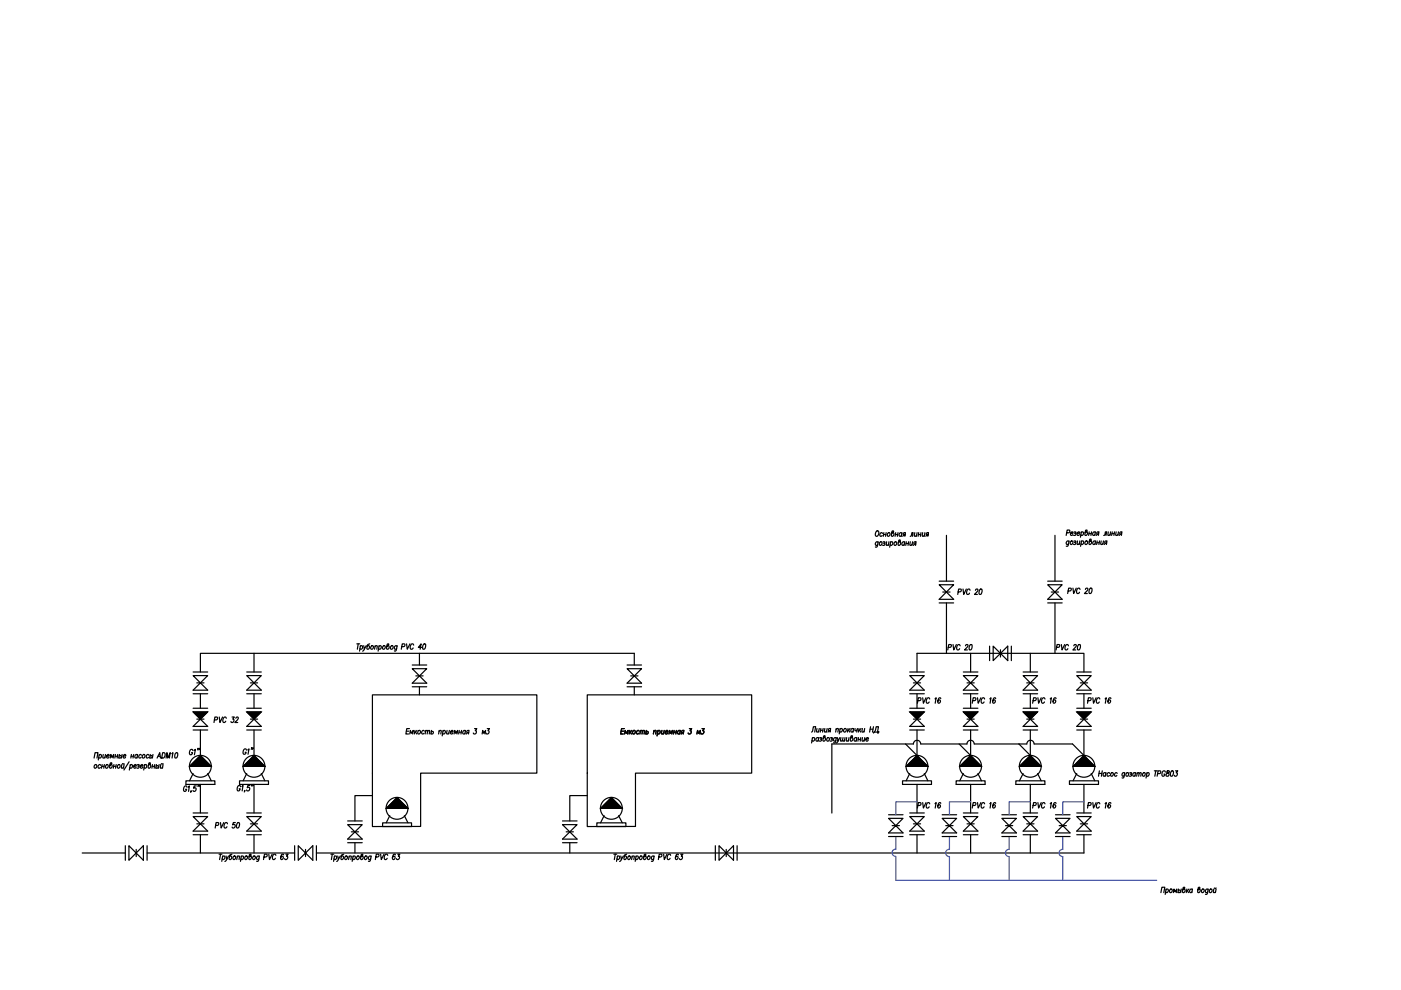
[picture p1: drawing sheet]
<svg xmlns="http://www.w3.org/2000/svg" width="297mm" height="210mm" viewBox="0 0 297 210" stroke-linecap="round" stroke-linejoin="round" font-family="sans-serif">
<!-- layer: 0 -->
<g fill="none" stroke="#000" stroke-width=".25">
<path d="M199.1 124l3.1 3.1h-3.1l3.1-3.1zM199.1 123.2h3.1M199.1 127.8h3.1M199.9 125.5h1.5M209.8 137v3.1M210.6 137v3.1l3.1-3.1v3.1zM212.1 137.8v1.5M214.4 137v3.1M222.1 124l3.1 3.1h-3.1l3.1-3.1zM222.1 123.2h3.1M222.1 127.8h3.1M222.9 125.5h1.5"/>
<path d="M40.9 143.2l3.1 3.1h-3.1l3.1-3.1zM40.9 150.9l3.1 3.1h-3.1l3.1-3.1zM40.9 142.5h3.1M40.9 147.1h3.1M40.9 150.2h3.1M40.9 154.8h3.1M41.7 144.8h1.6M41.7 152.5h1.6M52.3 143.2l3.1 3.1h-3.1l3.1-3.1zM52.3 150.9l3.1 3.1h-3.1l3.1-3.1zM52.3 142.5h3.1M52.3 147.1h3.1"/>
<path d="M52.3 150.2h3.1M52.3 154.8h3.1M53.1 144.8h1.5M53.1 152.5h1.5M87.4 141.8l3.1 3.1h-3.1l3.1-3.1zM87.4 141h3.1M87.4 145.6h3.1M88.2 143.3h1.5M133 141.8l3 3.1h-3l3-3.1zM133 141h3M133 145.6h3M133.7 143.3h1.6"/>
<path d="M192.9 143.2l3.1 3.1h-3.1l3.1-3.1zM192.9 150.9l3.1 3.1h-3.1l3.1-3.1zM192.9 142.5h3.1M192.9 147.1h3.1M192.9 150.2h3.1M192.9 154.8h3.1M193.7 144.8h1.5M193.7 152.5h1.5M204.2 143.2l3.1 3.1h-3.1l3.1-3.1zM204.2 150.9l3.1 3.1h-3.1l3.1-3.1zM204.2 142.5h3.1M204.2 147.1h3.1"/>
<path d="M204.2 150.2h3.1M204.2 154.8h3.1M205 144.8h1.6M205 152.5h1.6M216.9 143.2l3.1 3.1h-3.1l3.1-3.1zM216.9 150.9l3.1 3.1h-3.1l3.1-3.1zM216.9 142.5h3.1M216.9 147.1h3.1M216.9 150.2h3.1M216.9 154.8h3.1M217.7 144.8h1.5M217.7 152.5h1.5"/>
<path d="M228.3 143.2l3.1 3.1h-3.1l3.1-3.1zM228.3 150.9l3.1 3.1h-3.1l3.1-3.1zM228.3 142.5h3.1M228.3 147.1h3.1M228.3 150.2h3.1M228.3 154.8h3.1M229.1 144.8h1.5M229.1 152.5h1.5M26.6 179.3v3.1M27.3 179.3v3.1l3.1-3.1v3.1zM31.2 179.3v3.1M39.4 165.6h6.2v.7h-6.2z"/>
<path d="M40.2 162.5l2.3-2.3 2.3 2.3zM40.9 173.1l3.1 3.1h-3.1l3.1-3.1zM40.9 164l-.7 1.6M40.9 172.4h3.1M40.9 177h3.1M41.7 174.7h1.6M44 164l.8 1.6M50.8 165.6h6.1v.7h-6.1zM52.3 173.1l3.1 3.1h-3.1l3.1-3.1zM52.3 164l-.8 1.6M52.3 172.4h3.1M52.3 177h3.1"/>
<path d="M53.1 174.7h1.5M53.9 160.2l2.3 2.3h-4.7zM55.4 164l.8 1.6M62.5 179.3v3.1M63.2 179.3v3.1l3.1-3.1v3.1zM67.1 179.3v3.1M73.7 174.8l3.1 3.1h-3.1l3.1-3.1zM73.7 174.1h3.1M73.7 178.7h3.1M74.5 176.4h1.5M81.1 174.5h6.2v.7h-6.2zM82.6 172.9l-.7 1.6"/>
<path d="M84.2 169.1l2.3 2.3h-4.6zM85.7 172.9l.8 1.6M119.3 174.8l3.1 3.1h-3.1l3.1-3.1zM119.3 174.1h3.1M119.3 178.7h3.1M120 176.4h1.6M126.5 174.5h6.2v.7h-6.2zM127.3 171.4l2.3-2.3 2.3 2.3zM128.1 172.9l-.8 1.6M131.2 172.9l.7 1.6M151.7 179.3v3.1M152.4 179.3v3.1l3.1-3.1v3.1z"/>
<path d="M156.3 179.3v3.1M188.4 173.5l3.1 3.1h-3.1l3.1-3.1zM188.4 172.7h3.1M188.4 177.4h3.1M189.2 175.1h1.5M191.4 165.6h6.1v.7h-6.1zM192.1 162.5l2.3-2.3 2.3 2.3zM192.9 173.1l3.1 3.1h-3.1l3.1-3.1zM192.9 172.4h3.1M192.9 177h3.1M192.9 164l-.8 1.6M193.7 174.7h1.5"/>
<path d="M196 164l.7 1.6M199.8 173.5l3 3.1h-3l3-3.1zM199.8 172.7h3M199.8 177.4h3M200.5 175.1h1.6M202.7 165.6h6.2v.7h-6.2zM204.2 173.1l3.1 3.1h-3.1l3.1-3.1zM204.2 172.4h3.1M204.2 177h3.1M204.2 164l-.7 1.6M205 174.7h1.6M205.8 160.2l2.3 2.3h-4.6z"/>
<path d="M207.3 164l.8 1.6M212.4 173.5l3.1 3.1h-3.1l3.1-3.1zM212.4 172.7h3.1M212.4 177.4h3.1M213.2 175.1h1.5M215.4 165.6h6.1v.7h-6.1zM216.1 162.5l2.3-2.3 2.4 2.3zM216.9 173.1l3.1 3.1h-3.1l3.1-3.1zM216.9 172.4h3.1M216.9 177h3.1M216.9 164l-.8 1.6M217.7 174.7h1.5"/>
<path d="M220 164l.8 1.6M223.8 173.5l3.1 3.1h-3.1l3.1-3.1zM223.8 172.7h3.1M223.8 177.4h3.1M224.6 175.1h1.5M226.7 165.6h6.2v.7h-6.2zM227.5 162.5h4.6M227.5 162.5l2.3-2.3 2.3 2.3M228.3 173.1l3.1 3.1h-3.1l3.1-3.1zM228.3 172.4h3.1M228.3 177h3.1M228.3 164l-.8 1.6"/>
<path d="M229.1 174.7h1.5M231.4 164l.7 1.6M28.9 180.1v1.5M64.8 180.1v1.5M154 180.1v1.5"/>
<circle cx="42.5" cy="162.5" r="2.32"/>
<circle cx="53.8" cy="162.5" r="2.32"/>
<circle cx="84.2" cy="171.4" r="2.32"/>
<circle cx="129.6" cy="171.4" r="2.32"/>
<circle cx="194.4" cy="162.5" r="2.32"/>
<circle cx="205.8" cy="162.5" r="2.32"/>
<circle cx="218.4" cy="162.5" r="2.32"/>
<circle cx="229.8" cy="162.5" r="2.32"/>
</g>
<g fill="#000" stroke="#000" stroke-width=".21">
<path d="M40.9 150.9h3.1l-1.5 1.6zM52.3 150.9h3.1l-1.5 1.6zM192.9 150.9h3.1l-1.6 1.6zM204.2 150.9h3.1l-1.5 1.6zM216.9 150.9h3.1l-1.6 1.6zM228.3 150.9h3.1l-1.6 1.6zM42.5 160.2l2.3 2.3h-4.6zM53.9 160.2l2.3 2.3h-4.7zM84.2 169.1l2.3 2.3h-4.6zM129.6 169.1l2.3 2.3h-4.6zM194.4 160.2l2.3 2.3h-4.6zM205.8 160.2l2.3 2.3h-4.6z"/>
<path d="M218.4 160.2l2.4 2.3h-4.7zM229.8 160.2l2.3 2.3h-4.6z"/>
</g>
<g fill="none" stroke="#000" stroke-width=".25">
<path d="M185.8 112.7l.2-.1a.57 .57 0 0 1 .3 .6 .57 .57 0 0 1-.6 .5l-.1-.4zM186.2 115h-.1a.34 .34 0 0 0-.5 .2 .34 .34 0 0 0 .4 .4l.1-.1M186.2 114.9l-.2 1-.4 .1M186.5 115l.2-.1a.35 .35 0 0 1 .3 .4 .35 .35 0 0 1-.6 .2zM187.1 113.1l-.1-.1a.34 .34 0 0 0-.4 .3 .34 .34 0 0 0 .3 .4l.1-.2M187.2 114.9h.4v.2l-.2 .1M187.3 113.3h.5M187.4 112.9l-.1 .8M187.5 115.2l.1 .2-.1 .2h-.4M187.9 112.9l-.1 .8M188 114.9l-.1 .7h.2l.3-.2M188.2 113.1l.2-.2a.35 .35 0 0 1 .3 .5 .35 .35 0 0 1-.6 .1z"/>
<path d="M188.5 114.9l-.2 .7M188.8 115l.2-.1a.35 .35 0 0 1 .3 .4 .35 .35 0 0 1-.6 .2M188.8 114.9l-.2 1.1M189.3 112.9a.36 .36 0 0 1 .2 .5 .36 .36 0 0 1-.5 .2l.1-.9 .3-.1v.2l-.4 .3M189.6 115l.2-.1a.35 .35 0 0 1 .3 .4 .35 .35 0 0 1-.5 .2zM189.8 113.3h.5M189.9 112.9l-.1 .8M190.4 112.9l-.1 .8M190.7 114.9a.36 .36 0 0 1 .2 .4 .36 .36 0 0 1-.5 .2l.1-.9 .3-.1v.3l-.3 .2M191.2 113.1l-.1-.1a.38 .38 0 0 0-.5 .2 .38 .38 0 0 0 .3 .5l.2-.2M191.2 112.9l-.1 .8M191.6 113.4l-.2 .3"/>
<path d="M191.8 115l-.1-.1a.38 .38 0 0 0-.5 .3 .38 .38 0 0 0 .3 .4l.2-.1M191.8 114.9l-.1 .7M191.9 113.4l-.4-.1 .2-.4h.3l-.2 .8M192.1 115.2h.5M192.2 114.9l-.2 .7M192.6 114.9l-.1 .7M193 113.7h.2l.1-.8h.3l-.1 .8M193 114.9l-.1 .7h.2l.3-.2M193.5 114.9l-.2 .7M193.9 115.4l-.2 .2M194 112.9l-.1 .8h.2l.2-.2M194.1 115.4l-.3-.2 .2-.3h.2l-.1 .7"/>
<path d="M194.4 112.9l-.1 .8M194.7 113.3h.5M194.8 112.9l-.1 .8M195.3 112.9l-.2 .8M195.6 112.9l-.1 .8h.3l.2-.2M196.1 112.9l-.1 .8M196.5 113.4l-.2 .3M196.8 113.4l-.4-.1 .2-.4h.3l-.2 .8M200.7 113.5v9.7M223.7 113.5v9.7M226.2 113l.5-.1 .1-.5h-.5l-.3 1.1M226.6 114.9v-.1a.33 .33 0 0 0-.5 .2 .33 .33 0 0 0 .3 .4l.2-.1"/>
<path d="M226.7 114.7l-.3 1-.3 .1M227 113.1h.5v-.2a.33 .33 0 0 0-.5 .2 .33 .33 0 0 0 .3 .4l.1-.1M227.1 114.7a.33 .33 0 0 1 .4 .4 .33 .33 0 0 1-.6 .2zM227.7 114.7h.4v.3h-.3M227.7 112.8h.4v.2l-.3 .1M228 113.1l.1 .3-.5 .1M228 115l.1 .2-.1 .2h-.4M228.4 113.1h.5v-.2a.34 .34 0 0 0-.5 .2 .34 .34 0 0 0 .4 .4l.1-.1M228.5 114.7l-.1 .7 .2 .1 .2-.3M228.9 114.7l-.1 .8M229.2 112.9a.3 .3 0 0 1 .5 0 .3 .3 0 0 1-.1 .5l-.2 .1-.2-.1M229.3 114.9l.1-.2a.33 .33 0 0 1 .3 .4 .33 .33 0 0 1-.5 .2"/>
<path d="M229.3 112.8l-.2 1.1M229.3 114.7l-.2 1.1M230.2 114.7a.33 .33 0 0 1 .4 .5 .33 .33 0 0 1-.6 .1zM230.3 112.8a.36 .36 0 0 1 .2 .4 .36 .36 0 0 1-.5 .2l.2-.9 .2-.1v.3l-.3 .2M230.9 113.1h.5M230.9 112.8l-.1 .7M231.1 114.7a.36 .36 0 0 1 .3 .5 .36 .36 0 0 1-.5 .1l.1-.9 .3-.1v.3l-.4 .3M231.4 112.8l-.1 .7M232.2 112.9a.33 .33 0 0 0-.5 .2 .33 .33 0 0 0 .3 .4l.1-.1M232.2 114.9v-.2a.35 .35 0 0 0-.5 .3 .35 .35 0 0 0 .4 .4l.1-.1M232.2 112.8l-.1 .7M232.3 114.7l-.2 .8"/>
<path d="M232.6 115.1h.5M232.6 114.7l-.1 .8M232.6 113.2l-.2 .3M232.9 113.2h-.3l-.1-.2 .2-.2h.3l-.1 .7M233.1 114.7l-.1 .8M233.5 114.7l-.1 .7 .2 .1 .3-.3M234 114.7l-.2 .8M234 113.5l.3-.2 .1-.5h.2l-.1 .7M234.3 115.2l-.2 .3M234.6 115.2l-.4-.1 .1-.4h.4l-.1 .8M235 112.8l-.1 .7h.2l.3-.2M235.5 112.8l-.2 .7"/>
<path d="M235.7 113.1h.5M235.8 112.8l-.1 .7M236.3 112.8l-.1 .7M236.7 112.8l-.1 .7h.2l.2-.2M237.1 112.8l-.1 .7M237.5 113.2l-.2 .3M237.8 113.2l-.4-.1 .2-.3h.3l-.1 .7M53.9 138.5v4M75.7 136.5h.6M76 136.5l-.2 1.2M76.4 137.1l.2-.2a.35 .35 0 0 1 .2 .5 .35 .35 0 0 1-.5 .1M76.4 136.9l-.2 1.2"/>
<path d="M77.1 136.9l.1 .8 .4-.8M77.2 137.7l-.3 .4M78.4 136.5l-.5 .3-.1 .7a.33 .33 0 0 0 .5-.1 .33 .33 0 0 0-.4-.4l-.1 .1M78.8 137l.1-.1a.35 .35 0 0 1 .2 .5 .35 .35 0 0 1-.5 .1zM79.5 137.1l.3-.2 .2 .1-.1 .7M79.6 136.9l-.2 .8M80.4 137.1l.1-.2a.35 .35 0 0 1 .3 .5 .35 .35 0 0 1-.5 .1M80.4 136.9l-.2 1.2M81.3 137l.1-.1a.35 .35 0 0 1 .2 .5 .35 .35 0 0 1-.5 .1zM82.2 136.9a.34 .34 0 0 1 .3 .5 .34 .34 0 0 1-.6 0l.2-.8 .3-.1v.3l-.4 .3M83 137l.1-.1a.35 .35 0 0 1 .2 .5 .35 .35 0 0 1-.5 .1zM84.2 137.1l-.1-.1a.34 .34 0 0 0-.5 .2 .34 .34 0 0 0 .4 .4l.1-.1"/>
<path d="M84.2 136.9l-.2 1-.4 .1M85.2 137.1h.5l.1-.5-.5-.1-.2 1.2M86.2 136.5l.1 1.2 .6-1.2M87.7 136.8a.36 .36 0 0 0-.4-.3 .36 .36 0 0 0-.3 .5v.2a.33 .33 0 0 0 .2 .5 .33 .33 0 0 0 .4-.3M88.9 138.5v2.5M89.4 137.3h-.7l.6-.8-.2 1.2M89.8 136.6l.3-.1a.72 .72 0 0 1-.3 1.2l-.2-.1v-.4zM200.7 127.8v10.7M201 137.3l.6-.1 .1-.5h-.5l-.3 1.1M202.1 136.7l.1 1.1 .6-1.1M203.1 125.5l.6-.1 .1-.5h-.6l-.1 1.1M203.6 136.9a.36 .36 0 0 0-.5-.2 .36 .36 0 0 0-.2 .4l-.1 .3a.33 .33 0 0 0 .3 .4 .33 .33 0 0 0 .4-.3"/>
<path d="M204.2 124.9l.1 1.1 .6-1.1M204.7 136.9l.2-.2 .3 .1v.3l-.7 .7h.6M205.7 125.2a.35 .35 0 0 0-.5-.3 .35 .35 0 0 0-.2 .4l-.1 .3a.33 .33 0 0 0 .3 .4 .33 .33 0 0 0 .4-.2M205.7 136.7h.2a.72 .72 0 0 1-.3 1.1h-.1v-.5zM205.8 138.5v4M206.8 125.2a.27 .27 0 0 1 .3-.3 .27 .27 0 0 1 .2 .3l-.7 .8h.6M207.8 124.9h.2a.73 .73 0 0 1-.2 1.1l-.2-.5zM218.4 138.5v4M223.7 127.8v10.7M224 137.3l.5-.1 .1-.5h-.5l-.2 1.1M225 136.7l.2 1.1 .5-1.1M226.5 125.3h.5l.1-.6h-.5l-.2 1.1"/>
<path d="M226.5 136.9a.36 .36 0 0 0-.4-.2 .36 .36 0 0 0-.3 .4v.3a.32 .32 0 0 0 .2 .4 .32 .32 0 0 0 .4-.3M227.5 124.7l.1 1.1 .6-1.1M227.7 136.9l.2-.2 .3 .1-.1 .3-.6 .7h.6M228.7 136.7h.2a.72 .72 0 0 1-.3 1.1h-.1l-.1-.5zM229 125a.36 .36 0 0 0-.4-.3 .36 .36 0 0 0-.3 .4l-.1 .3a.33 .33 0 0 0 .3 .5 .33 .33 0 0 0 .4-.3M230.1 125l.2-.3 .3 .1v.3l-.7 .7h.6M231.1 124.7h.3a.72 .72 0 0 1-.3 1.1h-.2v-.4zM21 160l-.2 1.1M21.9 160l-.1 .7h.2l.3-.2M22.4 160l-.2 .7M24.5 160l-.2 .7M25 160l-.2 .7"/>
<path d="M25.3 160l-.1 .7M25.9 160l-.2 .7M27.9 160l-.2 .7M28.3 160l-.1 .7M29.2 160l-.2 .7M31.9 160l-.2 .7M32.4 160l-.1 .7M34.5 159.6a.57 .57 0 0 1 .6 .4 .57 .57 0 0 1-.4 .7h-.4zM36.4 159.8l.3-.2-.2 1.1M37.3 159.6h.2a.72 .72 0 0 1-.3 1.1h-.1l-.1-.5zM40.9 159.2a.36 .36 0 0 0-.4-.3 .36 .36 0 0 0-.3 .4v.5a.34 .34 0 0 0 .4 .2 .34 .34 0 0 0 .2-.4h-.2M41.2 159.1l.2-.2-.2 1.1"/>
<path d="M42 158.7l-.1 .3M42.3 158.7l-.2 .3M42.5 147.1v3.1M42.5 154.8v5.4M45.5 152.6l.5-.1 .1-.4-.5-.1-.2 1.2M46.5 152l.1 1.2 .6-1.2M48 152.3a.35 .35 0 0 0-.5-.3 .35 .35 0 0 0-.2 .5l-.1 .2a.33 .33 0 0 0 .2 .5 .33 .33 0 0 0 .5-.3M49.2 152h.5l-.4 .5a.34 .34 0 0 1 .2 .5 .34 .34 0 0 1-.5 0M50 152.3l.2-.3h.2l.1 .3-.7 .9h.6M52.3 159.1a.36 .36 0 0 0-.5-.3 .36 .36 0 0 0-.2 .4l-.1 .3a.35 .35 0 0 0 .4 .4 .35 .35 0 0 0 .3-.4h-.2M52.5 159l.3-.2-.2 1.1M53.4 158.6l-.1 .3"/>
<path d="M53.7 158.6l-.2 .3M53.9 147.1v3.1M53.9 154.8v5.4M79 147.3h34.8v16.6h-24.6v11.3h-10.2zM86.2 155h.5M86.8 154.5h-.6l-.2 1.1h.6M86.9 155.6l.1-.7 .2 .6 .4-.6-.1 .7M88 154.9l-.2 .7M88.1 155.2l.2 .4M88.4 154.9l-.5 .5M88.7 155l.2-.1a.35 .35 0 0 1 .2 .5 .35 .35 0 0 1-.5 .1zM88.9 145.6v1.7"/>
<path d="M90 155l-.1-.1a.34 .34 0 0 0-.5 .3 .34 .34 0 0 0 .4 .4l.1-.1M90.2 155.1l.3-.2h.1v.7M90.3 154.9l-.2 .7M90.7 155.1l.2-.2h.2l-.1 .7M91.4 155.2a.28 .28 0 0 1 .5 0 .28 .28 0 0 1-.2 .4l-.3-.1M91.5 154.9l-.1 .7M93.1 155.1l.2-.2h.2v.7M93.1 154.9l-.1 .7M93.9 155l.2-.1a.35 .35 0 0 1 .3 .5 .35 .35 0 0 1-.6 .1M93.9 154.9l-.1 1.1M94.8 154.9l-.1 .7h.2l.3-.2M95.3 154.9l-.2 .7"/>
<path d="M95.5 155.2h.5v-.2a.33 .33 0 0 0-.5 .2 .33 .33 0 0 0 .4 .4l.1-.1M96.3 155.6l.1-.7 .2 .6 .4-.6-.1 .7M97.3 155.2h.5M97.4 154.9l-.2 .7M97.9 154.9l-.2 .7M98.7 155l-.1-.1a.37 .37 0 0 0-.5 .3 .37 .37 0 0 0 .3 .4l.2-.1M98.7 154.9l-.1 .7M99.1 155.3l-.2 .3M99.4 155.3l-.4-.1 .2-.3h.2l-.1 .7M100.6 154.5h.5l-.3 .4a.34 .34 0 0 1 .1 .6 .34 .34 0 0 1-.5-.1M102.2 155.6l.1-.7 .3 .6 .4-.6-.2 .7M103.3 154.5h.5l-.4 .4a.34 .34 0 0 1 .2 .6 .34 .34 0 0 1-.6-.1"/>
<path d="M124.5 147.3h34.9v16.6h-24.7v11.3h-10.2zM131.7 155h.5M132.4 154.5h-.6l-.2 1.1h.6M132.4 155.6l.2-.7 .2 .6 .4-.6-.2 .7M133.5 154.9l-.1 .7M133.6 155.2l.3 .4M134 154.9l-.6 .5M134.2 155l.2-.1a.35 .35 0 0 1 .3 .4 .35 .35 0 0 1-.6 .2zM134.5 141v-2.5h-92v4M134.5 145.6v1.7M135.5 155a.32 .32 0 0 0-.5 .2 .32 .32 0 0 0 .3 .4l.1-.1M135.8 155.1l.2-.2h.2l-.1 .7"/>
<path d="M135.8 154.9l-.1 .7M136.2 155.1l.3-.2h.1v.7M137 155.2v-.1a.27 .27 0 0 1 .5 .2 .27 .27 0 0 1-.3 .3l-.3-.1M137 154.9l-.1 .7M138.6 155.1l.3-.2h.2l-.1 .7M138.7 154.9l-.2 .7M139.5 155l.2-.1a.35 .35 0 0 1 .2 .5 .35 .35 0 0 1-.5 .1M139.5 154.9l-.2 1.1M140.3 154.9v.7h.2l.2-.2M140.8 154.9l-.1 .7M141.1 155.2h.5v-.2a.34 .34 0 0 0-.5 .2 .34 .34 0 0 0 .3 .4l.1-.1M141.8 155.6l.2-.7 .2 .6 .4-.6-.2 .7"/>
<path d="M142.9 155.2h.4M142.9 154.9l-.1 .7M143.4 154.9l-.1 .7M144.2 155v-.1a.35 .35 0 0 0-.6 .3 .35 .35 0 0 0 .4 .4l.1-.1M144.3 154.9l-.2 .7M144.6 155.3l-.2 .3M144.9 155.3l-.4-.1 .2-.3h.3l-.1 .7M146.2 154.5h.4l-.3 .4a.34 .34 0 0 1 .2 .6 .34 .34 0 0 1-.6-.1M147.8 155.6l.1-.7 .2 .6 .4-.6-.1 .7M148.9 154.5h.4l-.3 .4a.34 .34 0 0 1 .2 .6 .34 .34 0 0 1-.6-.1M172.1 155.2l.2-.2 .2-.9h.4l-.2 1.1M172.2 156.5l.3-.1a.35 .35 0 0 1 .2 .5 .35 .35 0 0 1-.5 .1"/>
<path d="M172.3 156.4l-.2 1.1M173.2 154.5l-.1 .7h.2l.3-.2M173.6 156.5a.33 .33 0 0 0-.6 .2 .33 .33 0 0 0 .4 .4l.1-.1M173.6 156.4l-.2 .7M173.7 154.5l-.1 .7M173.8 156.4h.4l-.1 .2-.2 .1M174 154.8h.5M174 154.5l-.1 .7M174.1 156.7l.1 .2-.1 .2h-.4M174.5 154.5l-.1 .7M174.7 156.4a.36 .36 0 0 1 .3 .5 .36 .36 0 0 1-.5 .1l.1-.9 .3-.1v.3l-.4 .2M174.9 154.5l-.1 .7h.2l.3-.2"/>
<path d="M175.4 156.5l.2-.1a.34 .34 0 0 1 .2 .5 .34 .34 0 0 1-.5 .1zM175.4 154.5l-.2 .7M175.8 154.9l-.3 .3M176 154.9l-.4-.1 .2-.3h.3l-.1 .7M176.1 156.4h.4l-.1 .2-.2 .1M176.3 156.7l.1 .3-.4 .1M177.3 154.7l.2-.2h.2l-.1 .7M177.3 156.5l-.1-.1a.38 .38 0 0 0-.5 .3 .38 .38 0 0 0 .3 .4l.2-.1M177.3 154.5l-.1 .7M177.3 156.4l-.2 1-.4 .1M177.6 156.4l.1 .7 .4-.7M177.7 157.1l-.4 .4"/>
<path d="M178.1 154.6l.2-.1a.35 .35 0 0 1 .3 .5 .35 .35 0 0 1-.6 .1M178.1 154.5l-.2 1.1M178.3 156.4l-.1 .7h.2l.2-.2M178.7 156.4v.7h.1l.3-.2M179 154.6l.1-.1a.34 .34 0 0 1 .3 .4 .34 .34 0 0 1-.5 .2zM179.2 156.4l-.2 .7M179.5 156.4l-.1 .7h.2l.3-.2M179.8 154.5l-.1 .7M179.9 154.8l.3 .4M180 156.4l-.1 .7M180.2 154.5l-.5 .5M180.5 156.4a.36 .36 0 0 1 .3 .5 .36 .36 0 0 1-.5 .1l.1-.9 .3-.1v.3l-.4 .2"/>
<path d="M181 154.6l-.1-.1a.35 .35 0 0 0-.5 .2 .35 .35 0 0 0 .4 .5l.1-.1M181 154.5l-.1 .7M181.3 154.5v.4l.4-.2M181.6 156.5v-.1a.38 .38 0 0 0-.5 .3 .38 .38 0 0 0 .3 .4l.2-.1M181.7 156.4l-.2 .7M181.8 154.5l-.2 .7M182 156.8h.4M182 156.4l-.1 .7M182.1 154.5l-.1 .7M182.3 154.8l.2 .4M182.5 156.4l-.1 .7M182.6 154.5l-.6 .5"/>
<path d="M182.8 154.5v.7h.2l.2-.2M182.9 156.4l-.1 .7h.2l.2-.2M183.3 154.5l-.1 .7M183.4 156.4l-.2 .7M183.6 156.7h.5v-.3a.34 .34 0 0 0-.5 .3 .34 .34 0 0 0 .4 .4l.1-.1M184.5 154.6h.6M184.6 154.1l-.2 1.1M185.2 154.1l-.2 1.1M185.2 155.4l.1-.2h.8v.2M185.3 155.2l.3-.5 .2-.6h.5l-.3 1.1M186.3 155.2l-.1 .2M194.4 142.5v-4h35.4v4"/>
<path d="M194.4 154.8v5.4l-2.4-2.5h-15.6v14.7M194.4 147.1v3.1M194.6 148.6l.6-.2v-.4l-.5-.1-.2 1.2M195.6 147.9l.2 1.2 .5-1.2M197.1 148.2a.35 .35 0 0 0-.4-.2 .35 .35 0 0 0-.3 .4v.3a.33 .33 0 0 0 .2 .4 .33 .33 0 0 0 .4-.3M198.2 148.2l.3-.3-.2 1.2M199.5 148.1l-.1-.1a.62 .62 0 0 0-.6 .4 .62 .62 0 0 0 .2 .7 .37 .37 0 0 0 .4-.3 .37 .37 0 0 0-.3-.4l-.3 .3M205.8 147.1v3.1M205.8 154.8v5.4l-2.4-2.5M206.2 148.6l.6-.2 .1-.4-.6-.1-.2 1.2M207.2 147.9l.2 1.2 .6-1.2M208.8 148.2a.36 .36 0 0 0-.5-.2 .36 .36 0 0 0-.2 .4l-.1 .3a.33 .33 0 0 0 .2 .4 .33 .33 0 0 0 .4-.3"/>
<path d="M209.9 148.2l.2-.3-.2 1.2M211.1 148.1v-.1a.62 .62 0 0 0-.6 .4 .62 .62 0 0 0 .2 .7 .37 .37 0 0 0 .3-.3 .37 .37 0 0 0-.2-.4l-.3 .3M218.4 147.1v3.1M218.4 154.8v5.4l-2.4-2.5M219 148.6l.6-.1 .1-.5-.6-.1-.2 1.2M220.1 147.9l.1 1.2 .6-1.2M221.6 148.2a.36 .36 0 0 0-.5-.2 .36 .36 0 0 0-.2 .4l-.1 .3a.33 .33 0 0 0 .2 .4 .33 .33 0 0 0 .5-.3M222.7 148.2l.2-.3-.2 1.2M223.9 148.1v-.1a.61 .61 0 0 0-.6 .4 .61 .61 0 0 0 .2 .7 .37 .37 0 0 0 .3-.3 .37 .37 0 0 0-.2-.4l-.3 .3M229.8 154.8v5.4l-2.4-2.5h-8.1a.77 .77 0 0 0-.8-.7 .77 .77 0 0 0-.8 .7h-11.1a.77 .77 0 0 0-.8-.7 .77 .77 0 0 0-.8 .7h-9.8a.78 .78 0 0 0-.8-.7 .78 .78 0 0 0-.7 .7h-1.7M229.8 147.1v3.1M230.7 148.6l.5-.1 .1-.5-.5-.1-.2 1.2"/>
<path d="M231.7 147.9l.1 1.2 .6-1.2M233.2 148.2a.35 .35 0 0 0-.4-.2 .35 .35 0 0 0-.3 .4l-.1 .3a.33 .33 0 0 0 .3 .4 .33 .33 0 0 0 .4-.3M234.3 148.2l.3-.3-.3 1.2M235.5 148.1v-.1a.61 .61 0 0 0-.6 .4 .61 .61 0 0 0 .2 .7 .37 .37 0 0 0 .4-.3 .37 .37 0 0 0-.3-.4l-.3 .3M19.9 160.7l.3-1.1h.6l-.2 1.1M20 162.3l.2-.2a.35 .35 0 0 1 .3 .5 .35 .35 0 0 1-.5 .1zM21 160.1l.2-.1a.35 .35 0 0 1 .3 .4 .35 .35 0 0 1-.6 .2M21.4 162.3l-.1-.1a.34 .34 0 0 0-.5 .2 .34 .34 0 0 0 .4 .4l.1-.1M21.6 162.5h.5M21.7 162.1l-.2 .8M22.1 162.1l-.1 .8M22.5 162.3l.2-.2a.35 .35 0 0 1 .2 .5 .35 .35 0 0 1-.5 .1z"/>
<path d="M22.6 160.3h.5v-.2a.34 .34 0 0 0-.5 .2 .34 .34 0 0 0 .4 .4l.1-.1M23.4 160.7l.1-.7 .2 .6 .4-.6-.1 .7M23.5 162.1a.36 .36 0 0 1 .3 .5 .36 .36 0 0 1-.6 .2l.2-1 .3-.1v.3l-.4 .3M24.1 162.5h.5M24.2 162.1l-.2 .8M24.4 160.3h.5M24.6 162.1l-.1 .8M25 162.3l.2-.2a.35 .35 0 0 1 .2 .5 .35 .35 0 0 1-.5 .1zM25.3 160.3a.27 .27 0 0 1 .4 0 .27 .27 0 0 1-.2 .4l-.3-.1M25.8 162.1l-.1 .7 .3 .1 .2-.2M26 161.9h.3M26.1 160.3h.6v-.2a.34 .34 0 0 0-.6 .2 .34 .34 0 0 0 .4 .4l.1-.1"/>
<path d="M26.3 162.1l-.1 .8M27.4 161.5l-1.1 1.8M27.6 162.3l.2-.2a.35 .35 0 0 1 .3 .5 .35 .35 0 0 1-.6 .1M27.6 162.1l-.2 1.2M27.8 160.3h.5M28.4 162.4h.5v-.2a.36 .36 0 0 0-.6 .2 .36 .36 0 0 0 .3 .5l.2-.2M29.1 162.2h.4v.2h-.3M29.2 160.1a.32 .32 0 0 0-.6 .2 .32 .32 0 0 0 .4 .4l.1-.1M29.4 162.4v.4h-.4M29.8 162.4h.5v-.2a.33 .33 0 0 0-.5 .2 .33 .33 0 0 0 .3 .4l.2-.1M30 160.1l-.1-.1a.34 .34 0 0 0-.5 .3 .34 .34 0 0 0 .4 .4l.1-.1M30.4 160a.35 .35 0 0 1 .3 .4 .35 .35 0 0 1-.5 .2z"/>
<path d="M30.6 162.3l.2-.2a.35 .35 0 0 1 .3 .5 .35 .35 0 0 1-.5 .1M30.7 162.1l-.2 1.2M31.6 160.1l-.1-.1a.34 .34 0 0 0-.5 .3 .34 .34 0 0 0 .4 .4l.1-.1M31.7 162.1a.36 .36 0 0 1 .2 .5 .36 .36 0 0 1-.5 .2l.1-1 .3-.1v.3l-.3 .3M31.8 160.3l.1-.1a.27 .27 0 0 1 .4 .2 .27 .27 0 0 1-.3 .3l-.3-.1M32.3 162.5h.5M32.3 162.1l-.1 .8M32.8 162.1l-.1 .8M33.1 162.4a.28 .28 0 0 1 .5 .1 .28 .28 0 0 1-.3 .4l-.3-.1M33.2 162.1l-.2 .8M33.3 160.7l.6-1.1 .1 1.1M33.5 160.3h.4"/>
<path d="M33.7 162.1l-.1 .8M34.1 162.1l-.1 .7 .2 .1 .3-.2M34.2 161.9h.4M34.6 162.1l-.2 .8M35.2 160.7l.2-1.1 .1 1.1 .6-1.1-.2 1.1M39.6 166.9a.35 .35 0 0 0-.4-.3 .35 .35 0 0 0-.2 .5l-.1 .4a.34 .34 0 0 0 .4 .3 .34 .34 0 0 0 .3-.4h-.3M39.9 166.9l.3-.3-.2 1.2M40.5 167.7l-.1 .3M41.6 166.6h-.4l-.2 .5a.33 .33 0 0 1 .6 0 .33 .33 0 0 1-.1 .5l-.4 .2-.2-.2M42.1 166.5l-.1 .3M42.4 166.5l-.2 .3M42.5 166.3v6.1"/>
<path d="M42.5 177v3.9M45.7 175l.6-.1v-.4l-.5-.1-.2 1.2M46.7 174.4l.2 1.2 .5-1.2M48.2 174.7a.35 .35 0 0 0-.4-.3 .35 .35 0 0 0-.3 .4v.3a.33 .33 0 0 0 .2 .5 .33 .33 0 0 0 .4-.3M49.9 174.4h-.4l-.2 .5 .2-.1a.35 .35 0 0 1 .3 .5 .35 .35 0 0 1-.6 .1M50.4 174.5l.1-.1a.66 .66 0 0 1 .3 .6 .66 .66 0 0 1-.5 .6l-.2-.5zM51 166.8a.35 .35 0 0 0-.4-.2 .35 .35 0 0 0-.3 .4v.4a.34 .34 0 0 0 .4 .3 .34 .34 0 0 0 .2-.5h-.2M51.3 166.8l.2-.3-.2 1.2M51.9 167.6l-.1 .3M53 166.5h-.5l-.1 .5a.37 .37 0 0 1 .5 .2 .37 .37 0 0 1-.1 .5 .37 .37 0 0 1-.5-.1v-.1M53.5 166.4l-.2 .3M53.7 166.4l-.1 .3"/>
<path d="M53.9 166.3v6.1M53.9 177v3.9M75.3 178.7v2.2M79 168.7h-3.7v5.4M120.8 178.7v2.2M124.5 168.7h-3.7v5.4M194.4 166.3v6.1M194.4 177v3.9M194.6 170.8l.6-.1v-.5h-.5l-.2 1.1M195.6 170.2l.2 1.1 .5-1.1M197.1 170.4a.35 .35 0 0 0-.4-.2 .35 .35 0 0 0-.3 .4v.3a.33 .33 0 0 0 .2 .4 .33 .33 0 0 0 .4-.2M198.2 170.4l.3-.2-.2 1.1"/>
<path d="M199.5 170.3l-.1-.1a.62 .62 0 0 0-.6 .4 .62 .62 0 0 0 .2 .7 .37 .37 0 0 0 .4-.3 .37 .37 0 0 0-.3-.4l-.3 .3M205.8 166.3v6.1M205.8 177v3.9M206.2 170.8l.6-.1v-.5h-.5l-.2 1.1M207.2 170.2l.2 1.1 .6-1.1M208.8 170.4a.36 .36 0 0 0-.5-.2 .36 .36 0 0 0-.2 .4l-.1 .3a.33 .33 0 0 0 .2 .4 .33 .33 0 0 0 .4-.2M209.9 170.4l.2-.2-.2 1.1M211.1 170.3v-.1a.62 .62 0 0 0-.6 .4 .62 .62 0 0 0 .2 .7 .37 .37 0 0 0 .3-.3 .37 .37 0 0 0-.2-.4l-.3 .3M218.4 166.3v6.1M218.4 177v3.9M219 170.8l.6-.1 .1-.5h-.6l-.2 1.1M220.1 170.2l.1 1.1 .6-1.1"/>
<path d="M221.6 170.4a.36 .36 0 0 0-.5-.2 .36 .36 0 0 0-.2 .4l-.1 .3a.33 .33 0 0 0 .2 .4 .33 .33 0 0 0 .5-.2M222.7 170.4l.2-.2-.2 1.1M223.9 170.3v-.1a.61 .61 0 0 0-.6 .4 .61 .61 0 0 0 .2 .7 .37 .37 0 0 0 .3-.3 .37 .37 0 0 0-.2-.4l-.3 .3M229.8 177v3.9h-162.7M229.8 166.3v6.1M230.7 170.8l.5-.1 .1-.5h-.5l-.2 1.1M231.7 170.2l.1 1.1 .6-1.1M233 164h.6M233.1 163.4l-.2 1.2M233.2 170.4a.35 .35 0 0 0-.4-.2 .35 .35 0 0 0-.3 .4l-.1 .3a.33 .33 0 0 0 .3 .4 .33 .33 0 0 0 .4-.2M233.7 163.4l-.2 1.2M234.3 170.4l.3-.2-.3 1.1"/>
<path d="M234.4 164a.33 .33 0 0 0-.5 .1 .33 .33 0 0 0 .4 .4l.1-.1M234.5 163.8l-.2 .8M235.3 164a.33 .33 0 0 0-.6 .1 .33 .33 0 0 0 .4 .4l.1-.1M235.5 170.3v-.1a.61 .61 0 0 0-.6 .4 .61 .61 0 0 0 .2 .7 .37 .37 0 0 0 .4-.3 .37 .37 0 0 0-.3-.4l-.3 .3M235.7 163.9a.33 .33 0 0 1 .3 .4 .33 .33 0 0 1-.5 .1zM236.9 164l-.1-.1a.35 .35 0 0 0-.5 .2 .35 .35 0 0 0 .4 .4l.1-.1M238.4 164v-.1a.33 .33 0 0 0-.5 .2 .33 .33 0 0 0 .4 .4l.1-.1M238.5 163.8l-.2 1.1h-.4M238.9 163.9a.33 .33 0 0 1 .4 .4 .33 .33 0 0 1-.6 .1zM239.5 163.9h.4v.2h-.2M239.8 164.1l.1 .4h-.5M240.7 164a.33 .33 0 0 0-.5 .1 .33 .33 0 0 0 .3 .4l.2-.1"/>
<path d="M240.8 163.8l-.2 .8M241.1 164l.4-.1-.1 .7M241.1 163.8l-.1 .8M241.5 164l.4-.1v.7M242.4 163.9a.33 .33 0 0 1 .4 .4 .33 .33 0 0 1-.6 .1zM243.1 164l.2-.1a.33 .33 0 0 1 .3 .4 .33 .33 0 0 1-.5 .1M243.2 163.8l-.2 1.2M244.7 163.4h.7M245.1 163.4l-.3 1.2M245.4 164h.6v-.5l-.5-.1-.2 1.2M247.1 163.7a.35 .35 0 0 0-.4-.3 .35 .35 0 0 0-.3 .5l-.1 .4a.34 .34 0 0 0 .5 .3 .34 .34 0 0 0 .2-.5h-.2M247.5 163.5l-.1 .3a.38 .38 0 0 1 .5 .5 .38 .38 0 0 1-.7 .2 .81 .81 0 0 1 .7-.8v-.2z"/>
<path d="M248.4 163.5l.2-.1a.72 .72 0 0 1-.3 1.2l-.2-.5zM249.2 163.4h.5l-.3 .5a.35 .35 0 0 1 .1 .5 .35 .35 0 0 1-.5 0M17.4 180.9h9.2M31.2 180.9h31.3M46.4 181.1h.7M46.8 181.1l-.2 1.2M47.2 181.6l.2-.1a.35 .35 0 0 1 .2 .5 .35 .35 0 0 1-.5 .1M47.2 181.5l-.2 1.1M47.9 181.5l.2 .8 .3-.8M48.1 182.3l-.4 .3M49.2 181.1l-.5 .3-.1 .7a.34 .34 0 0 0 .5-.1 .34 .34 0 0 0-.3-.5l-.2 .1M49.6 181.5h.1a.35 .35 0 0 1 .2 .5 .35 .35 0 0 1-.5 .1z"/>
<path d="M50.3 181.7l.3-.2h.2l-.1 .8M50.3 181.5l-.1 .8M51.1 181.6l.3-.1a.34 .34 0 0 1 .2 .5 .34 .34 0 0 1-.5 .1M51.2 181.5l-.2 1.1M52 181.6l.2-.1a.34 .34 0 0 1 .2 .5 .34 .34 0 0 1-.5 .1zM53 181.5a.35 .35 0 0 1 .3 .5 .35 .35 0 0 1-.5 .1l.1-.9 .3-.1v.3l-.4 .2M53.7 181.5h.2a.34 .34 0 0 1 .2 .5 .34 .34 0 0 1-.5 .1zM55 181.6l-.1-.1a.34 .34 0 0 0-.5 .3 .34 .34 0 0 0 .4 .4l.1-.1M55 181.5l-.2 1-.4 .1M56 181.7l.6-.1v-.4l-.5-.1-.2 1.2M57 181.1l.1 1.2 .6-1.2M58.5 181.4a.36 .36 0 0 0-.4-.3 .36 .36 0 0 0-.3 .4l-.1 .3a.33 .33 0 0 0 .3 .5 .33 .33 0 0 0 .4-.3"/>
<path d="M60.1 181.3v-.1a.61 .61 0 0 0-.6 .4 .61 .61 0 0 0 .2 .7 .37 .37 0 0 0 .4-.4 .37 .37 0 0 0-.3-.4l-.3 .4M60.6 181.1h.5l-.4 .4a.34 .34 0 0 1 .2 .6 .34 .34 0 0 1-.5-.1M70.2 181.1h.6M70.4 181.1l-.1 1.2M70.9 181.6l.2-.1a.34 .34 0 0 1 .2 .5 .34 .34 0 0 1-.5 .1M70.9 181.5l-.2 1.1M71.6 181.5l.1 .8 .4-.8M71.7 182.3l-.3 .3M72.9 181.1l-.5 .3-.1 .7a.34 .34 0 0 0 .5-.2 .34 .34 0 0 0-.4-.4l-.1 .1M73.2 181.6l.2-.1a.34 .34 0 0 1 .2 .5 .34 .34 0 0 1-.5 .1zM74 181.7l.3-.2h.2l-.1 .8M74 181.5l-.1 .8"/>
<path d="M74.9 181.6l.1-.1a.34 .34 0 0 1 .3 .5 .34 .34 0 0 1-.5 .1M74.9 181.5l-.2 1.1M75.8 181.5h.1a.35 .35 0 0 1 .2 .5 .35 .35 0 0 1-.5 .1zM76.7 181.5a.34 .34 0 0 1 .3 .5 .34 .34 0 0 1-.6 0l.2-.8 .3-.1v.3l-.4 .2M77.4 181.6l.2-.1a.35 .35 0 0 1 .2 .5 .35 .35 0 0 1-.5 .1zM78.7 181.6l-.1-.1a.34 .34 0 0 0-.5 .3 .34 .34 0 0 0 .4 .4l.1-.1M78.7 181.5l-.2 1-.4 .1M79.7 181.7l.6-.1v-.4l-.5-.1-.2 1.2M80.7 181.1l.1 1.2 .6-1.2M82.2 181.4a.36 .36 0 0 0-.4-.3 .36 .36 0 0 0-.3 .4v.3a.33 .33 0 0 0 .2 .5 .33 .33 0 0 0 .4-.3M83.8 181.3v-.1a.61 .61 0 0 0-.6 .4 .61 .61 0 0 0 .2 .7 .33 .33 0 0 0 .4-.4 .33 .33 0 0 0-.4-.3l-.2 .3M84.3 181.1h.5l-.4 .4a.34 .34 0 0 1 .2 .6 .34 .34 0 0 1-.5-.1"/>
<path d="M130.1 181.1h.7M130.5 181.1l-.3 1.2M130.9 181.6l.2-.1a.34 .34 0 0 1 .2 .5 .34 .34 0 0 1-.5 .1M130.9 181.5l-.2 1.1M131.6 181.5l.1 .8 .5-.8M131.7 182.3l-.3 .3M132.9 181.1l-.5 .3-.1 .7a.33 .33 0 0 0 .5-.2 .33 .33 0 0 0-.4-.4l-.1 .1M133.2 181.6l.2-.1a.34 .34 0 0 1 .2 .5 .34 .34 0 0 1-.5 .1zM134 181.7l.2-.2h.3l-.1 .8M134 181.5l-.1 .8M134.8 181.6l.3-.1a.35 .35 0 0 1 .2 .5 .35 .35 0 0 1-.5 .1M134.9 181.5l-.2 1.1"/>
<path d="M135.7 181.6l.2-.1a.34 .34 0 0 1 .2 .5 .34 .34 0 0 1-.5 .1zM136.7 181.5a.36 .36 0 0 1 .3 .5 .36 .36 0 0 1-.5 .1l.1-.9 .3-.1v.3l-.4 .2M137.3 181.6l.2-.1a.34 .34 0 0 1 .3 .5 .34 .34 0 0 1-.5 .1zM138.7 181.6l-.1-.1a.38 .38 0 0 0-.5 .3 .38 .38 0 0 0 .3 .5l.2-.2M138.7 181.5l-.2 1-.4 .1M139.7 181.7l.6-.1v-.4l-.5-.1-.2 1.2M140.7 181.1l.2 1.2 .5-1.2M142.2 181.4a.35 .35 0 0 0-.4-.3 .35 .35 0 0 0-.3 .4l-.1 .3a.33 .33 0 0 0 .3 .5 .33 .33 0 0 0 .4-.3M143.8 181.3v-.1a.62 .62 0 0 0-.6 .3 .62 .62 0 0 0 .2 .8 .37 .37 0 0 0 .3-.4 .37 .37 0 0 0-.2-.4l-.3 .4M144.3 181.1h.5l-.4 .4a.35 .35 0 0 1 .2 .6 .35 .35 0 0 1-.6-.1M246.1 189.3l.2-1.2h.7l-.3 1.2M247.2 188.7l.1-.2a.33 .33 0 0 1 .4 .5 .33 .33 0 0 1-.6 .1"/>
<path d="M247.2 188.5l-.2 1.1M248.1 188.5a.33 .33 0 0 1 .4 .5 .33 .33 0 0 1-.5 .1zM248.8 189.3l.1-.8 .2 .6 .4-.6-.1 .8M249.8 188.8h.1a.27 .27 0 0 1 .4 .1 .27 .27 0 0 1-.3 .4l-.2-.1M249.9 188.5l-.1 .8M250.5 188.5l-.2 .8M251 188.5a.36 .36 0 0 1 .2 .5 .36 .36 0 0 1-.5 .2l.2-1 .2-.1v.3l-.3 .3M251.6 188.5l-.1 .8M251.8 188.8l.2 .5M252.1 188.5l-.6 .5M252.8 188.7a.33 .33 0 0 0-.6 .1 .33 .33 0 0 0 .4 .4l.1-.1M252.8 188.5l-.1 .8"/>
<path d="M254.2 188.5a.35 .35 0 0 1 .2 .5 .35 .35 0 0 1-.5 .2l.1-1 .3-.1v.3l-.3 .3M254.9 188.5a.33 .33 0 0 1 .4 .5 .33 .33 0 0 1-.6 .1zM256.1 188.7v-.1a.34 .34 0 0 0-.5 .2 .34 .34 0 0 0 .4 .4l.1-.1M256.2 188.5l-.3 1-.3 .1M256.6 188.5a.33 .33 0 0 1 .4 .5 .33 .33 0 0 1-.6 .1zM257.4 188.5l-.1 .7 .2 .1 .2-.3M257.5 188.3l.1 .1 .2-.1M257.8 188.5l-.1 .8"/>
</g>
<g fill="none" stroke="#4554a5" stroke-width=".25">
<path d="M189.9 177.4v2.7M194.4 170h-4.5v2.7M201.3 177.4v2.7M205.8 170h-4.5v2.7M214 177.4v2.7M218.4 170h-4.4v2.7M225.3 177.4v2.7M229.8 170h-4.5v2.7M189.9 180a.77 .77 0 0 0-.8 .8 .77 .77 0 0 0 .8 .8v5.1h55.3M201.3 180.1a.77 .77 0 0 0-.8 .7 .77 .77 0 0 0 .8 .8M201.3 181.6v5.1M214 180.1a.77 .77 0 0 0-.8 .7 .77 .77 0 0 0 .8 .8"/>
<path d="M214 181.6v5.1M225.3 180.1a.77 .77 0 0 0-.8 .7 .77 .77 0 0 0 .8 .8v5.1"/>
</g>
</svg>
